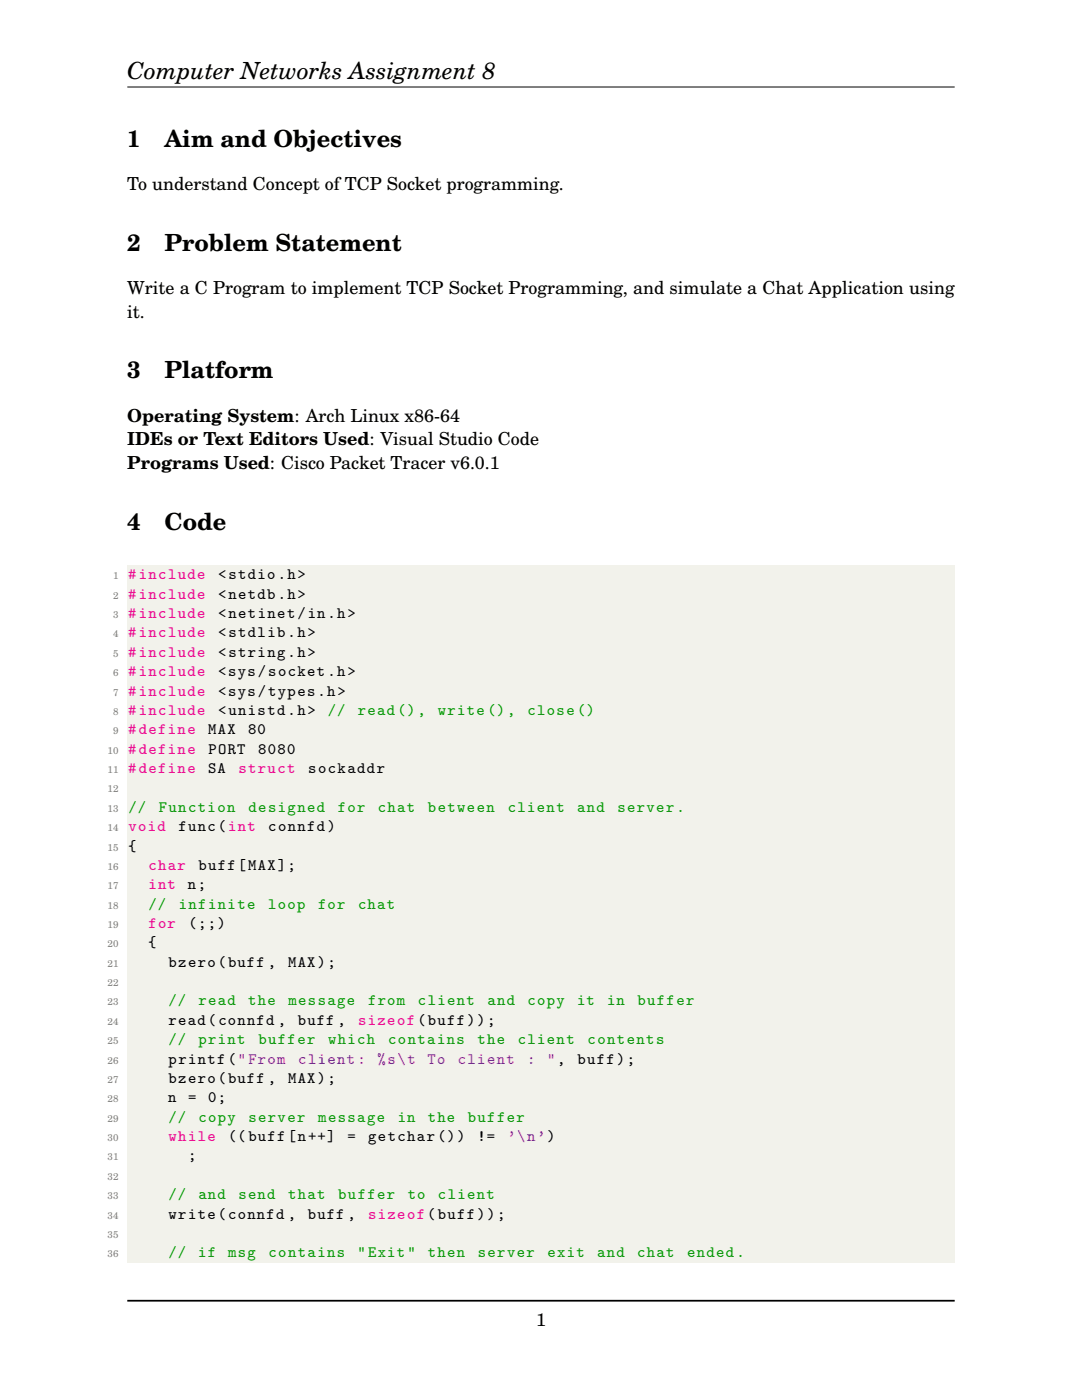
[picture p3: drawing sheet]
<svg xmlns="http://www.w3.org/2000/svg" width="216mm" height="279mm" viewBox="0 0 216 279" stroke-linecap="round" stroke-linejoin="round" font-family="sans-serif">
<defs><g id="words">
<g font-size="4.7">
<text x="25.4" y="15.9">Computer Networks Assignment 8</text>
<text x="25.4" y="29.3">1</text>
<text x="32.8" y="29.3">Aim and Objectives</text>
<text x="25.4" y="50">2</text>
<text x="32.8" y="50">Problem Statement</text>
<text x="25.4" y="75.5">3</text>
<text x="32.8" y="75.5">Platform</text>
<text x="25.4" y="105.8">4</text>
<text x="32.8" y="105.8">Code</text>
</g>
<g font-size="3.6">
<text x="25.4" y="37.9">To understand Concept of TCP Socket programming.</text>
<text x="25.4" y="58.6">Write a C Program to implement TCP Socket Programming, and simulate a Chat Application using</text>
<text x="25.4" y="63.4">it.</text>
<text x="25.4" y="84.1">Operating System: Arch Linux x86-64</text>
<text x="25.4" y="88.9">IDEs or Text Editors Used: Visual Studio Code</text>
<text x="25.4" y="93.7">Programs Used: Cisco Packet Tracer v6.0.1</text>
<text x="107" y="264.5">1</text>
</g>
<g font-size="3.2" fill="#ed028c">
<text x="25.6" y="115.6">#include</text>
<text x="25.6" y="119.5">#include</text>
<text x="25.6" y="123.3">#include</text>
<text x="25.6" y="127.2">#include</text>
<text x="25.6" y="131.1">#include</text>
<text x="25.6" y="134.9">#include</text>
<text x="25.6" y="138.8">#include</text>
<text x="25.6" y="142.7">#include</text>
<text x="25.6" y="146.5">#define</text>
<text x="25.6" y="150.4">#define</text>
<text x="25.6" y="154.3">#define</text>
<text x="47.6" y="154.3">struct</text>
<text x="25.7" y="165.9">void</text>
<text x="29.7" y="173.6">char</text>
<text x="29.6" y="177.5">int</text>
<text x="29.6" y="185.2">for</text>
<text x="71.5" y="204.5">sizeof(buff));</text>
<text x="33.6" y="227.7">while</text>
<text x="73.4" y="243.2">sizeof(buff));</text>
</g>
<g font-size="3.2">
<text x="43.5" y="115.6">&lt;stdio.h&gt;</text>
<text x="43.5" y="119.5">&lt;netdb.h&gt;</text>
<text x="43.5" y="123.3">&lt;netinet/in.h&gt;</text>
<text x="43.5" y="127.2">&lt;stdlib.h&gt;</text>
<text x="43.5" y="131.1">&lt;string.h&gt;</text>
<text x="43.5" y="134.9">&lt;sys/socket.h&gt;</text>
<text x="43.5" y="138.8">&lt;sys/types.h&gt;</text>
<text x="43.5" y="142.7">&lt;unistd.h&gt;</text>
<text x="41.6" y="146.5">MAX</text>
<text x="49.5" y="146.5">80</text>
<text x="41.5" y="154.3">SA</text>
<text x="41.6" y="150.4">PORT</text>
<text x="51.5" y="150.4">8080</text>
<text x="61.5" y="154.3">sockaddr</text>
<text x="35.6" y="165.9">func(int</text>
<text x="53.5" y="165.9">connfd)</text>
<text x="25.6" y="169.7">{</text>
<text x="39.6" y="173.6">buff[MAX];</text>
<text x="37.5" y="177.5">n;</text>
<text x="37.6" y="185.2">(;;)</text>
<text x="29.6" y="189.1">{</text>
<text x="33.6" y="192.9">bzero(buff ,</text>
<text x="57.5" y="192.9">MAX);</text>
<text x="33.6" y="204.5">read(connfd ,</text>
<text x="59.5" y="204.5">buff ,</text>
<text x="33.7" y="212.3">printf(&quot;From</text>
<text x="115.2" y="212.3">buff);</text>
<text x="33.5" y="220">n</text>
<text x="33.6" y="216.1">bzero(buff ,</text>
<text x="37.5" y="220">=</text>
<text x="41.6" y="220">0;</text>
<text x="57.5" y="216.1">MAX);</text>
<text x="45.5" y="227.7">((buff[n++]</text>
<text x="69.4" y="227.7">=</text>
<text x="73.5" y="227.7">getchar())</text>
<text x="95.3" y="227.7">!=</text>
<text x="37.5" y="231.6">;</text>
<text x="33.6" y="243.2">write(connfd ,</text>
<text x="61.4" y="243.2">buff ,</text>
</g>
<g font-size="3.2" fill="#090">
<text x="65.4" y="142.7">//</text>
<text x="71.4" y="142.7">read(),</text>
<text x="87.4" y="142.7">write(),</text>
<text x="105.3" y="142.7">close()</text>
<text x="25.6" y="162">//</text>
<text x="31.7" y="162">Function</text>
<text x="49.6" y="162">designed</text>
<text x="67.4" y="162">for</text>
<text x="75.4" y="162">chat</text>
<text x="85.4" y="162">between</text>
<text x="101.3" y="162">client</text>
<text x="115.2" y="162">and</text>
<text x="123.2" y="162">server.</text>
<text x="29.6" y="181.3">//</text>
<text x="35.7" y="181.3">infinite</text>
<text x="53.5" y="181.3">loop</text>
<text x="63.5" y="181.3">for</text>
<text x="71.4" y="181.3">chat</text>
<text x="33.6" y="200.7">//</text>
<text x="39.6" y="200.7">read</text>
<text x="49.5" y="200.7">the</text>
<text x="57.5" y="200.7">message</text>
<text x="73.4" y="200.7">from</text>
<text x="83.4" y="200.7">client</text>
<text x="97.3" y="200.7">and</text>
<text x="105.3" y="200.7">copy</text>
<text x="115.2" y="200.7">it</text>
<text x="121.2" y="200.7">in</text>
<text x="127.2" y="200.7">buffer</text>
<text x="33.6" y="208.4">//</text>
<text x="39.6" y="208.4">print</text>
<text x="51.6" y="208.4">buffer</text>
<text x="65.5" y="208.4">which</text>
<text x="77.4" y="208.4">contains</text>
<text x="95.3" y="208.4">the</text>
<text x="103.3" y="208.4">client</text>
<text x="117.2" y="208.4">contents</text>
<text x="33.6" y="223.9">//</text>
<text x="39.6" y="223.9">copy</text>
<text x="49.6" y="223.9">server</text>
<text x="63.5" y="223.9">message</text>
<text x="79.4" y="223.9">in</text>
<text x="85.4" y="223.9">the</text>
<text x="93.4" y="223.9">buffer</text>
<text x="33.6" y="239.3">//</text>
<text x="39.6" y="239.3">and</text>
<text x="47.6" y="239.3">send</text>
<text x="57.5" y="239.3">that</text>
<text x="67.5" y="239.3">buffer</text>
<text x="81.4" y="239.3">to</text>
<text x="87.4" y="239.3">client</text>
<text x="33.6" y="250.9">//</text>
<text x="39.6" y="250.9">if</text>
<text x="45.6" y="250.9">msg</text>
<text x="53.6" y="250.9">contains</text>
<text x="71.3" y="250.9">&quot;Exit&quot;</text>
<text x="85.4" y="250.9">then</text>
<text x="95.3" y="250.9">server</text>
<text x="109.3" y="250.9">exit</text>
<text x="119.2" y="250.9">and</text>
<text x="127.2" y="250.9">chat</text>
<text x="137.1" y="250.9">ended.</text>
</g>
<g font-size="3.2" fill="#9400d1">
<text x="59.5" y="212.3">client:</text>
<text x="75.3" y="212.3">%s\t</text>
<text x="85.3" y="212.3">To</text>
<text x="91.4" y="212.3">client</text>
<text x="105.2" y="212.3">:</text>
<text x="109.2" y="212.3">&quot;,</text>
<text x="101.2" y="227.7">’\n’)</text>
</g>
<g font-size="2" fill="#808080">
<text x="22.6" y="115.6">1</text>
<text x="22.6" y="119.5">2</text>
<text x="22.6" y="123.3">3</text>
<text x="22.6" y="127.2">4</text>
<text x="22.6" y="131.1">5</text>
<text x="22.6" y="134.9">6</text>
<text x="22.6" y="138.8">7</text>
<text x="22.6" y="142.7">8</text>
<text x="22.6" y="146.5">9</text>
<text x="21.5" y="150.4">10</text>
<text x="21.5" y="154.3">11</text>
<text x="21.5" y="158.1">12</text>
<text x="21.5" y="162">13</text>
<text x="21.5" y="165.9">14</text>
<text x="21.5" y="169.7">15</text>
<text x="21.5" y="173.6">16</text>
<text x="21.5" y="177.5">17</text>
<text x="21.5" y="181.3">18</text>
<text x="21.5" y="185.2">19</text>
<text x="21.5" y="189.1">20</text>
<text x="21.5" y="192.9">21</text>
<text x="21.5" y="196.8">22</text>
<text x="21.5" y="200.7">23</text>
<text x="21.5" y="204.5">24</text>
<text x="21.5" y="208.4">25</text>
<text x="21.5" y="212.3">26</text>
<text x="21.5" y="216.1">27</text>
<text x="21.5" y="220">28</text>
<text x="21.5" y="223.9">29</text>
<text x="21.5" y="227.7">30</text>
<text x="21.5" y="231.6">31</text>
<text x="21.5" y="235.5">32</text>
<text x="21.5" y="239.3">33</text>
<text x="21.5" y="243.2">34</text>
<text x="21.5" y="247.1">35</text>
<text x="21.5" y="250.9">36</text>
</g>
</g></defs>
<path d="M25.4 17.4h165.1" fill="none" stroke="#000" stroke-width=".2"/>
<g fill="#f2f2eb">
<path d="M25.4 112.9h165.1v3.9h-165.1z"/>
<path d="M25.4 116.8h165.1v3.8h-165.1z"/>
<path d="M25.4 120.6h165.1v3.9h-165.1z"/>
<path d="M25.4 124.5h165.1v3.9h-165.1z"/>
<path d="M25.4 128.4h165.1v3.8h-165.1z"/>
<path d="M25.4 132.2h165.1v3.9h-165.1z"/>
<path d="M25.4 136.1h165.1v3.9h-165.1z"/>
<path d="M25.4 140h165.1v3.8h-165.1z"/>
<path d="M25.4 143.8h165.1v3.9h-165.1z"/>
<path d="M25.4 147.7h165.1v3.9h-165.1z"/>
<path d="M25.4 151.6h165.1v3.8h-165.1z"/>
<path d="M25.4 155.4h165.1v3.9h-165.1z"/>
<path d="M25.4 159.3h165.1v3.9h-165.1z"/>
<path d="M25.4 163.2h165.1v3.8h-165.1z"/>
<path d="M25.4 167h165.1v3.9h-165.1z"/>
<path d="M25.4 170.9h165.1v3.9h-165.1z"/>
<path d="M25.4 174.8h165.1v3.8h-165.1z"/>
<path d="M25.4 178.6h165.1v3.9h-165.1z"/>
<path d="M25.4 182.5h165.1v3.9h-165.1z"/>
<path d="M25.4 186.4h165.1v3.8h-165.1z"/>
<path d="M25.4 190.2h165.1v3.9h-165.1z"/>
<path d="M25.4 194.1h165.1v3.9h-165.1z"/>
<path d="M25.4 198h165.1v3.8h-165.1z"/>
<path d="M25.4 201.8h165.1v3.9h-165.1z"/>
<path d="M25.4 205.7h165.1v3.9h-165.1z"/>
<path d="M25.4 209.6h165.1v3.8h-165.1z"/>
<path d="M25.4 213.4h165.1v3.9h-165.1z"/>
<path d="M25.4 217.3h165.1v3.9h-165.1z"/>
<path d="M25.4 221.2h165.1v3.8h-165.1z"/>
<path d="M25.4 225h165.1v3.9h-165.1z"/>
<path d="M25.4 228.9h165.1v3.9h-165.1z"/>
<path d="M25.4 232.8h165.1v3.8h-165.1z"/>
<path d="M25.4 236.6h165.1v3.9h-165.1z"/>
<path d="M25.4 240.5h165.1v3.9h-165.1z"/>
<path d="M25.4 244.4h165.1v3.8h-165.1z"/>
<path d="M25.4 248.2h165.1v3.9h-165.1z"/>
</g>
<path d="M25.4 259.6h165.1" fill="none" stroke="#000" stroke-width=".35"/>
<use href="#words"/>
</svg>
